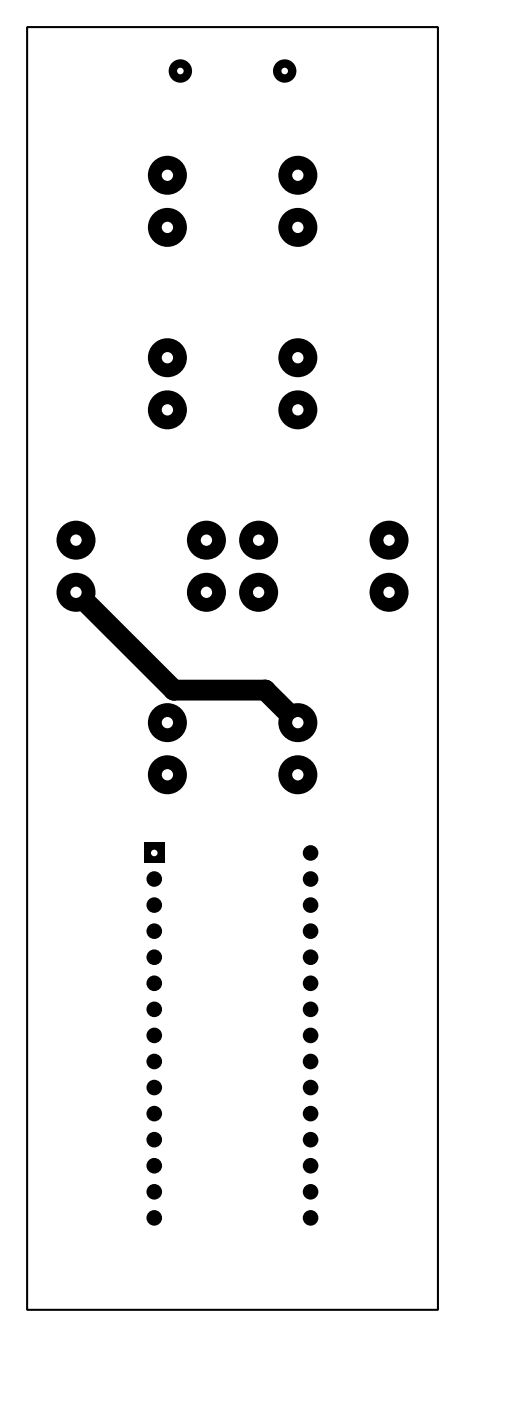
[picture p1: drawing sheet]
<svg xmlns="http://www.w3.org/2000/svg" width="52mm" height="137mm" viewBox="0 0 52 137" stroke-linecap="round" stroke-linejoin="round" font-family="sans-serif">
<path d="M7.4 57.7l9.5 9.5h8.9l3.2 3.2" fill="none" stroke="#000" stroke-width="2"/>
<g fill="#000">
<circle cx="16.9" cy="67.3" r="1.01"/>
<circle cx="25.8" cy="67.3" r="1.01"/>
</g>
<path d="M14 82.1h2v2h-2z" fill="#000"/>
<circle cx="15" cy="83.1" r=".32" fill="#fff"/>
<g fill="#000">
<circle cx="16.3" cy="17.1" r="1.9"/>
<circle cx="15" cy="88.2" r=".76"/>
<circle cx="15" cy="85.7" r=".76"/>
<circle cx="15" cy="93.3" r=".76"/>
<circle cx="15" cy="90.7" r=".76"/>
<circle cx="15" cy="98.4" r=".76"/>
<circle cx="15" cy="95.8" r=".76"/>
<circle cx="30.2" cy="85.7" r=".76"/>
<circle cx="30.2" cy="90.7" r=".76"/>
<circle cx="30.2" cy="88.2" r=".76"/>
<circle cx="30.2" cy="93.3" r=".76"/>
<circle cx="30.2" cy="98.4" r=".76"/>
<circle cx="30.2" cy="95.8" r=".76"/>
<circle cx="30.2" cy="83.1" r=".76"/>
<circle cx="15" cy="118.7" r=".76"/>
<circle cx="15" cy="111.1" r=".76"/>
<circle cx="15" cy="103.4" r=".76"/>
<circle cx="15" cy="116.1" r=".76"/>
<circle cx="15" cy="106" r=".76"/>
<circle cx="15" cy="100.9" r=".76"/>
<circle cx="15" cy="108.5" r=".76"/>
<circle cx="15" cy="113.6" r=".76"/>
<circle cx="30.2" cy="103.4" r=".76"/>
<circle cx="30.2" cy="111.1" r=".76"/>
<circle cx="30.2" cy="118.7" r=".76"/>
<circle cx="30.2" cy="108.5" r=".76"/>
<circle cx="30.2" cy="106" r=".76"/>
<circle cx="30.2" cy="113.6" r=".76"/>
<circle cx="30.2" cy="100.9" r=".76"/>
<circle cx="30.2" cy="116.1" r=".76"/>
</g>
<circle cx="16.3" cy="17.1" r=".55" fill="#fff"/>
<circle cx="16.3" cy="22.2" r="1.9" fill="#000"/>
<circle cx="16.3" cy="22.2" r=".55" fill="#fff"/>
<circle cx="29" cy="17.1" r="1.9" fill="#000"/>
<circle cx="29" cy="17.1" r=".55" fill="#fff"/>
<circle cx="29" cy="22.2" r="1.9" fill="#000"/>
<circle cx="29" cy="22.2" r=".55" fill="#fff"/>
<circle cx="29" cy="39.9" r="1.9" fill="#000"/>
<circle cx="29" cy="39.9" r=".55" fill="#fff"/>
<circle cx="29" cy="34.9" r="1.9" fill="#000"/>
<circle cx="29" cy="34.9" r=".55" fill="#fff"/>
<circle cx="16.3" cy="39.9" r="1.9" fill="#000"/>
<circle cx="16.3" cy="39.9" r=".55" fill="#fff"/>
<circle cx="16.3" cy="34.9" r="1.9" fill="#000"/>
<circle cx="16.3" cy="34.9" r=".55" fill="#fff"/>
<circle cx="7.4" cy="52.6" r="1.9" fill="#000"/>
<circle cx="7.4" cy="52.6" r=".55" fill="#fff"/>
<circle cx="7.4" cy="57.7" r="1.9" fill="#000"/>
<circle cx="7.4" cy="57.7" r=".55" fill="#fff"/>
<circle cx="20.1" cy="52.6" r="1.9" fill="#000"/>
<circle cx="20.1" cy="52.6" r=".55" fill="#fff"/>
<circle cx="20.1" cy="57.7" r="1.9" fill="#000"/>
<circle cx="20.1" cy="57.7" r=".55" fill="#fff"/>
<circle cx="37.9" cy="57.7" r="1.9" fill="#000"/>
<circle cx="37.9" cy="57.7" r=".55" fill="#fff"/>
<circle cx="37.9" cy="52.6" r="1.9" fill="#000"/>
<circle cx="37.9" cy="52.6" r=".55" fill="#fff"/>
<circle cx="25.2" cy="57.7" r="1.9" fill="#000"/>
<circle cx="25.2" cy="57.7" r=".55" fill="#fff"/>
<circle cx="25.2" cy="52.6" r="1.9" fill="#000"/>
<circle cx="25.2" cy="52.6" r=".55" fill="#fff"/>
<circle cx="29" cy="75.5" r="1.9" fill="#000"/>
<circle cx="29" cy="75.5" r=".55" fill="#fff"/>
<circle cx="29" cy="70.4" r="1.9" fill="#000"/>
<circle cx="29" cy="70.4" r=".55" fill="#fff"/>
<circle cx="16.3" cy="75.5" r="1.9" fill="#000"/>
<circle cx="16.3" cy="75.5" r=".55" fill="#fff"/>
<circle cx="16.3" cy="70.4" r="1.9" fill="#000"/>
<circle cx="16.3" cy="70.4" r=".55" fill="#fff"/>
<circle cx="27.7" cy="6.9" r="1.14" fill="#000"/>
<circle cx="27.7" cy="6.9" r=".32" fill="#fff"/>
<circle cx="17.6" cy="6.9" r="1.14" fill="#000"/>
<circle cx="17.6" cy="6.9" r=".32" fill="#fff"/>
<path d="M2.6 2.6h40v125h-40z" fill="none" stroke="#000" stroke-width=".2"/>
</svg>
